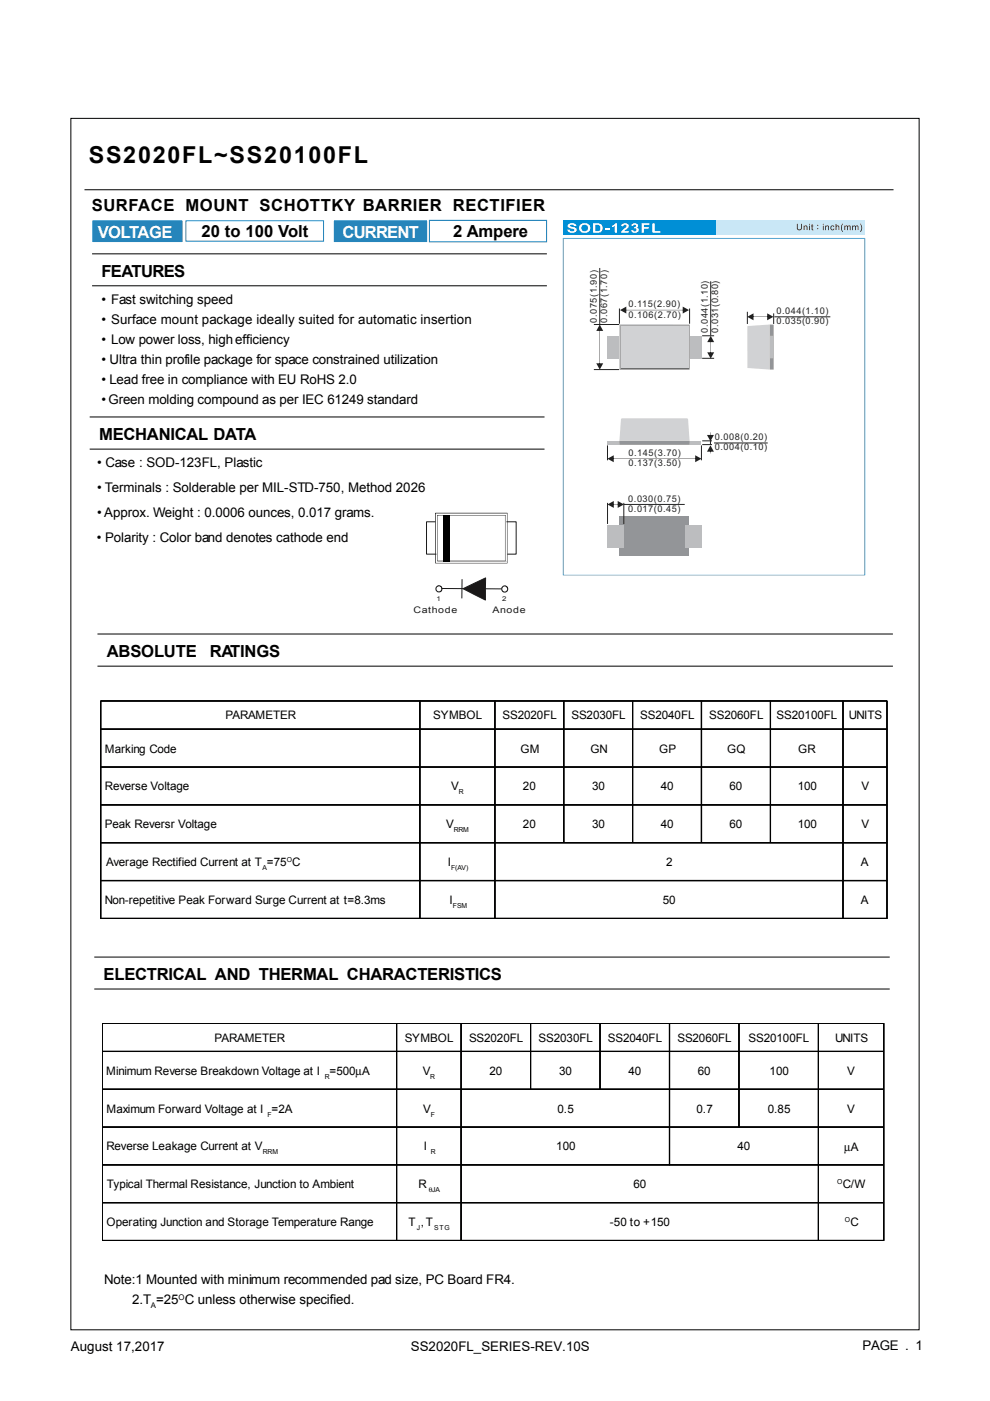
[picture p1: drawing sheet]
<svg xmlns="http://www.w3.org/2000/svg" width="210mm" height="297mm" viewBox="0 0 210 297" stroke-linecap="round" stroke-linejoin="round" font-family="sans-serif">
<defs><g id="words">
<text font-size="4.9" x="18.8" y="34.6">SS2020FL~SS20100FL</text>
<g font-size="3.5">
<text x="19.4" y="44.7">SURFACE MOUNT SCHOTTKY BARRIER RECTIFIER</text>
<text x="42.7" y="50.3">20 to 100 Volt</text>
<text x="96.1" y="50.3">2 Ampere</text>
<text x="21.5" y="58.7">FEATURES</text>
<text x="21" y="93.3">MECHANICAL DATA</text>
<text x="22.7" y="139.3">ABSOLUTE</text>
<text x="44.5" y="139.3">RATINGS</text>
<text x="22" y="207.8">ELECTRICAL AND THERMAL CHARACTERISTICS</text>
</g>
<g font-size="3.5" fill="#fff">
<text x="20.7" y="50.5">VOLTAGE</text>
<text x="72.7" y="50.5">CURRENT</text>
</g>
<g font-size="2.8">
<text x="21.5" y="64.5">• Fast switching speed</text>
<text x="21.5" y="68.8">• Surface mount package ideally suited for automatic insertion</text>
<text x="21.5" y="73">• Low power loss, high efficiency</text>
<text x="21.5" y="77.2">• Ultra thin profile package for space constrained utilization</text>
<text x="21.5" y="81.5">• Lead free in compliance with EU RoHS 2.0</text>
<text x="21.5" y="85.7">• Green molding compound as per IEC 61249 standard</text>
<text x="20.6" y="99.1">• Case : SOD-123FL, Plastic</text>
<text x="20.6" y="104.4">• Terminals : Solderable per MIL-STD-750, Method 2026</text>
<text x="20.6" y="109.6">• Approx. Weight : 0.0006 ounces, 0.017 grams.</text>
<text x="20.6" y="114.9">• Polarity : Color band denotes cathode end</text>
<text x="22.1" y="272.2">Note:1 Mounted with minimum recommended pad size, PC Board FR4.</text>
<text x="28" y="276.5">2.T =25 C unless otherwise specified.</text>
<text x="15" y="286.5">August 17,2017</text>
<text x="87.1" y="286.5">SS2020FL_SERIES-REV.10S</text>
<text x="182.9" y="286.3">PAGE . 1</text>
</g>
<g font-size="2.5">
<text x="47.8" y="152.5">PARAMETER</text>
<text x="91.9" y="152.5">SYMBOL</text>
<text x="106.6" y="152.5">SS2020FL</text>
<text x="121.2" y="152.5">SS2030FL</text>
<text x="135.8" y="152.5">SS2040FL</text>
<text x="150.4" y="152.5">SS2060FL</text>
<text x="164.7" y="152.5">SS20100FL</text>
<text x="180" y="152.5">UNITS</text>
<text x="22.2" y="159.6">Marking Code</text>
<text x="110.3" y="159.6">GM</text>
<text x="125.2" y="159.6">GN</text>
<text x="139.8" y="159.6">GP</text>
<text x="154.1" y="159.6">GQ</text>
<text x="169.3" y="159.6">GR</text>
<text x="22.2" y="167.6">Reverse Voltage</text>
<text x="95.7" y="167.6">V</text>
<text x="110.9" y="167.6">20</text>
<text x="125.5" y="167.6">30</text>
<text x="140.1" y="167.6">40</text>
<text x="154.7" y="167.6">60</text>
<text x="169.1" y="167.6">100</text>
<text x="182.6" y="167.6">V</text>
<text x="22.2" y="175.6">Peak Reversr Voltage</text>
<text x="94.6" y="175.6">V</text>
<text x="110.9" y="175.6">20</text>
<text x="125.5" y="175.6">30</text>
<text x="140.1" y="175.6">40</text>
<text x="154.7" y="175.6">60</text>
<text x="169.1" y="175.6">100</text>
<text x="182.6" y="175.6">V</text>
<text x="22.5" y="183.7">Average Rectified Current at T =75 C</text>
<text x="94.9" y="183.7">I</text>
<text x="141.2" y="183.7">2</text>
<text x="182.5" y="183.7">A</text>
<text x="22.2" y="191.7">Non-repetitive Peak Forward Surge Current at t=8.3ms</text>
<text x="95.3" y="191.7">I</text>
<text x="140.6" y="191.7">50</text>
<text x="182.5" y="191.7">A</text>
<text x="45.5" y="220.9">PARAMETER</text>
<text x="85.8" y="220.9">SYMBOL</text>
<text x="99.4" y="220.9">SS2020FL</text>
<text x="114.2" y="220.9">SS2030FL</text>
<text x="128.9" y="220.9">SS2040FL</text>
<text x="143.6" y="220.9">SS2060FL</text>
<text x="158.7" y="220.9">SS20100FL</text>
<text x="177.1" y="220.9">UNITS</text>
<text x="22.5" y="227.9">Minimum Reverse Breakdown Voltage at I</text>
<text x="69.9" y="227.9">=500μA</text>
<text x="89.6" y="227.9">V</text>
<text x="103.8" y="227.9">20</text>
<text x="118.6" y="227.9">30</text>
<text x="133.3" y="227.9">40</text>
<text x="147.9" y="227.9">60</text>
<text x="163.2" y="227.9">100</text>
<text x="179.6" y="227.9">V</text>
<text x="22.6" y="235.9">Maximum Forward Voltage at I =2A</text>
<text x="89.7" y="235.9">V</text>
<text x="118.2" y="235.9">0.5</text>
<text x="147.7" y="235.9">0.7</text>
<text x="162.8" y="235.9">0.85</text>
<text x="179.6" y="235.9">V</text>
<text x="22.6" y="243.9">Reverse Leakage Current at V</text>
<text x="89.8" y="243.9">I</text>
<text x="117.9" y="243.9">100</text>
<text x="156.4" y="243.9">40</text>
<text x="179" y="244">μA</text>
<text x="22.7" y="251.9">Typical Thermal Resistance, Junction to Ambient</text>
<text x="88.7" y="251.9">R</text>
<text x="134.3" y="251.9">60</text>
<text x="178.7" y="251.9">C/W</text>
<text x="22.6" y="260">Operating Junction and Storage Temperature Range</text>
<text x="86.6" y="260">T ,T</text>
<text x="129.3" y="260">-50 to +150</text>
<text x="180.3" y="260">C</text>
</g>
<g font-size="2" fill="#231f20">
<text x="133.3" y="65.2">0.115(2.90)</text>
<text x="126.6" y="68.4" transform="rotate(-90 126.6 68.4)">0.075(1.90)</text>
<text x="128.8" y="68.4" transform="rotate(-90 128.8 68.4)">0.067(1.70)</text>
<text x="133.3" y="67.3">0.106(2.70)</text>
<text x="150.1" y="70.5" transform="rotate(-90 150.1 70.5)">0.044(1.10)</text>
<text x="152.3" y="70.5" transform="rotate(-90 152.3 70.5)">0.031(0.80)</text>
<text x="164.6" y="66.6">0.044(1.10)</text>
<text x="164.6" y="68.8">0.035(0.90)</text>
<text x="151.6" y="95.5">0.004(0.10)</text>
<text x="151.6" y="93.3">0.008(0.20)</text>
<text x="133.3" y="98.9">0.137(3.50)</text>
<text x="133.3" y="96.7">0.145(3.70)</text>
<text x="133.2" y="106.4">0.030(0.75)</text>
<text x="133.2" y="108.5">0.017(0.45)</text>
</g>
<g font-size="1.9" fill="#1f1a17">
<text x="87.7" y="129.9">Cathode</text>
<text x="104.4" y="130">Anode</text>
</g>
<g font-size="1.7">
<text x="37.9" y="275.5">O</text>
<text x="32" y="277.4">A</text>
</g>
<g font-size="1.5">
<text x="97.3" y="168.4">R</text>
<text x="96.2" y="176.5">RRM</text>
<text x="55.6" y="184.5">A</text>
<text x="60.8" y="182.8">O</text>
<text x="95.7" y="184.5">F(AV)</text>
<text x="96" y="192.5">FSM</text>
<text x="68.8" y="228.7">R</text>
<text x="91.2" y="228.7">R</text>
<text x="56.7" y="236.7">F</text>
<text x="91.4" y="236.7">F</text>
<text x="55.7" y="244.7">RRM</text>
<text x="91.3" y="244.7">R</text>
<text x="177.5" y="251.1">O</text>
<text x="90.9" y="252.7">θJA</text>
<text x="88.4" y="260.8">J</text>
<text x="92.1" y="260.8">STG</text>
<text x="179.1" y="259.1">O</text>
</g>
<g font-size="1.4" fill="#1f1a17">
<text x="92.5" y="127.4">1</text>
<text x="106.5" y="127.5">2</text>
</g>
</g></defs>
<path d="M15 25.1h179.9v256.8h-179.9zM17.9 40.2h171.5M19.5 53.8h96.5M19.5 60.6h96.5" fill="none" stroke="#000" stroke-width=".21"/>
<g fill="#2685bb" stroke="#fff" stroke-width=".34">
<path d="M70.6 46.5h20.1v5h-20.1z" fill-rule="evenodd"/>
<path d="M19.4 46.5h19.5v5h-19.5z" fill-rule="evenodd"/>
</g>
<path d="M39.4 46.8h29.2v4.3h-29.2zM91 46.7h24.9v4.6h-24.9z" fill="none" stroke="#2685bb" stroke-width=".21"/>
<g fill="none" stroke="#000" stroke-width=".21">
<path d="M19 88.4h96.4M19 95.2h96.4M20.7 134.4h168.6M20.7 141.2h168.6M21.3 148.6h166.8v46.2M21.3 154.6h166.8M21.3 148.6v46.2M89 148.6v46.2M104.9 148.6v46.2M105 148.6v46.2M119.5 148.6v30.1M119.6 148.6v30.1"/>
<path d="M134.1 148.6v30.1M134.2 148.6v30.1M148.7 148.6v30.1M148.8 148.6v30.1M163.3 148.6v30.1M163.4 148.6v30.1M178.7 148.6v46.2M178.8 148.6v46.2M188.1 148.6v46.2M21.3 162.6h166.8M21.3 162.7h166.8M21.3 170.6h166.8"/>
<path d="M21.3 170.7h166.8M21.3 178.7h166.8M21.3 186.7h166.8M21.3 194.7h166.8M20 202.9h168.6M20 209.7h168.6M21.7 216.9v46.2M84.1 216.9v46.2M97.8 216.9v46.2M112.5 216.9v14.1M127.2 216.9v14.1M127.3 216.9v14.1"/>
<path d="M141.9 216.9v30.1M142 216.9v30.1M156.6 216.9v22.1M156.7 216.9v22.1M173.5 216.9v46.2M187.3 216.9v46.2M187.4 216.9v46.2M21.6 222.9h165.8M21.6 230.9h165.8M21.6 231h165.8M21.6 238.9h165.8M21.6 239h165.8"/>
<path d="M21.6 246.9h165.8M21.6 247h165.8M21.6 255h165.8M21.6 263.1v-46.2h165.8v46.2M21.6 263h165.8"/>
</g>
<path d="M93.6 124.8l12.7 .1M98 122.9l-.1 3.9" fill="none" stroke="#1f1a17" stroke-width=".21"/>
<path d="M98.2 124.8l4.8-2.3-.1 4.7z" fill-rule="evenodd" fill="#1f1a17"/>
<g fill="none" stroke="#1f1a17" stroke-width=".21">
<path d="M92.3 110.6h-1.9v6.9h2.1M107.4 110.6h2v6.9h-1.8M98.2 124.8l4.8-2.3-.1 4.7z"/>
<circle cx="93" cy="124.8" r=".66"/>
<circle cx="107" cy="124.9" r=".66"/>
</g>
<g fill="#000">
<path d="M92.3 119.4h15.2zM92.3 108.8v10.6h.1v-10.6zM92.3 108.7v.2h15.2v-.2zM107.5 108.8l.1 10.6z" fill-rule="evenodd"/>
<path d="M92.8 118.9v.1h14.4v-.1zM92.7 109.2l.1 9.8zM92.8 109.2l14.4 .1zM107.1 109.2l.1 9.8z" fill-rule="evenodd"/>
</g>
<path d="M94 109.2h1.4v9.8h-1.4z" fill="#000"/>
<path d="M119.4 50.5h64v71.5h-64z" fill="none" stroke="#5eb8e5" stroke-width=".21"/>
<path d="M119.3 46.7h32.7v3.2h-32.7z" fill="#008fd6"/>
<path d="M151.9 46.7h31.5v3.2h-31.5z" fill="#c9e7f6"/>
<g fill="#fff">
<path d="M120.5 47.6l.6-.3 .7 .1 .4 .5h-.5l-.3-.3-.6 .2 .1 .2 .6 .1a.62 .62 0 0 1 .8 .6 .62 .62 0 0 1-.7 .7l-.9-.1-.3-.3-.1-.3h.4l.4 .3 .7-.1v-.2l-.8-.3a.58 .58 0 0 1-.6-.8z"/>
<path d="M128.3 48.4h1v.4h-1z"/>
<path d="M129.8 47.9l.6-.6h.4v2h-.4v-1.4l-.6 .3z"/>
<path d="M131.8 47.6l.5-.3 .6 .1a.53 .53 0 0 1 .4 .7l-.9 .9h.9v.3h-1.6l.1-.4 1-1-.2-.3-.3 .1-.1 .3-.5-.1z"/>
<path d="M133.9 47.6l.6-.3 .6 .2 .2 .5-.3 .3a.56 .56 0 0 1 .4 .6 .56 .56 0 0 1-.6 .5l-.6-.1-.4-.5h.4l.2 .2a.36 .36 0 0 0 .6-.3 .36 .36 0 0 0-.6-.3l.1-.3 .3-.1v-.3a.3 .3 0 0 0-.4 0 .3 .3 0 0 0-.2 .2h-.4z"/>
<path d="M136 47.3h1.7v.4h-1.2v.4h1v.4h-1v.8h-.5z"/>
<path d="M138.3 47.3h.5v1.7h1.2v.3h-1.7z"/>
<path d="M123.1 47.6l.3-.2a1.31 1.31 0 0 1 1.5 .2l.2 .5-.1 .8-.4 .4h-.9a1.01 1.01 0 0 1-.9-.7 1.01 1.01 0 0 1 .3-1zM123.3 48.3a.7 .7 0 0 0 1.4 0 .7 .7 0 0 0-1.4 0z"/>
<path d="M125.7 47.3l1.3 .1a.94 .94 0 0 1 .7 1.3l-.5 .6h-1.5zM126.2 47.7v1.3h.8l.3-.3-.1-.8-.4-.2z"/>
</g>
<g fill="#1f1a17">
<path d="M169 47.5h.1v.9l.2 .3 .5-.2v-1h.2v.9l-.2 .3-.5 .1-.3-.1z"/>
<path d="M170.4 47.9l.1 .1 .2-.2 .5 .1v.9h-.2v-.7l-.1-.2-.3 .2v.7h-.2z"/>
<path d="M172.1 47.6l.2-.1v.4h.1l-.1 .1 .1 .8-.3-.1v-.7h-.1z"/>
<path d="M175 47.9l.1 .1 .3-.2 .3 .1 .1 .9h-.2v-.7l-.2-.2-.2 .1-.1 .8h-.1z"/>
<path d="M176.2 48a.41 .41 0 0 1 .4-.2 .41 .41 0 0 1 .3 .3l-.2-.1a.33 .33 0 0 0-.5 .3 .33 .33 0 0 0 .5 .3v-.2l.2 .1-.2 .3a.41 .41 0 0 1-.6-.3z"/>
<path d="M177.2 47.5h.1v.4l.2-.1 .4 .1v.9h-.1v-.6l-.2-.3-.2 .1-.1 .8h-.1z"/>
<path d="M178.6 47.4h.1a1.67 1.67 0 0 0 0 1.8l-.4-.6 .1-.7z"/>
<path d="M179 47.9l.2 .1 .2-.2 .4 .2 .2-.2 .3 .1v.9h-.1v-.8l-.1-.1-.3 .2v.7h-.2l-.1-.9-.3 .1v.8h-.2z"/>
<path d="M180.7 47.9l.2 .1 .2-.2 .3 .2 .2-.2 .3 .1 .1 .9h-.1v-.7l-.2-.2-.3 .2v.7h-.1v-.7l-.1-.2-.3 .2v.7h-.2z"/>
<path d="M182.3 47.4a1.1 1.1 0 0 1 0 1.8l.3-1z"/>
<path d="M171.5 47.5h.2v.1h-.2zM171.5 47.9h.2v.9h-.2z"/>
<path d="M174.5 47.5h.1v.1h-.1zM174.5 47.9h.1v.9h-.1z"/>
<path d="M173.3 47.7h.2l-.1 .2zM173.3 48.4h.2l-.1 .2h-.1z"/>
</g>
<path d="M158.5 69.1l4.7-.3v9.6l-4.7-.4z" fill-rule="evenodd" fill="#d1d2d4"/>
<path d="M163.2 68.8h.8v9.6h-.8z" fill-rule="evenodd" fill="#939598"/>
<g fill="#bcbdc0">
<path d="M163.2 71.2h.8v4.8h-.8z" fill-rule="evenodd"/>
<path d="M146.2 71.2h2.5v4.8h-2.5z" fill-rule="evenodd"/>
<path d="M128.8 71.2h2.5v4.8h-2.5z" fill-rule="evenodd"/>
</g>
<path d="M131.3 68.8h14.9l-.3 .3h-14.2v8.9l-.4 .4z" fill-rule="evenodd" fill="#a8a9ad"/>
<path d="M131.3 78.4l.4-.4h14.2v-8.9l.3-.3v9.6z" fill-rule="evenodd" fill="#6c6d70"/>
<path d="M131.7 69.1h14.2v8.9h-14.2z" fill-rule="evenodd" fill="#d1d2d4"/>
<path d="M128.8 93.5h19.9v.8h-19.9z" fill-rule="evenodd" fill="#bcbdc0"/>
<path d="M131.3 93.5h14.9v.8h-14.8z" fill-rule="evenodd" fill="#939598"/>
<path d="M131.7 88.8l13.9-.1 .3 .2 .3 4.6h-14.9z" fill-rule="evenodd" fill="#d1d2d4"/>
<path d="M131.3 109.4h14.9v8.5h-14.9z" fill-rule="evenodd" fill="#939598"/>
<g fill="#bcbdc0">
<path d="M128.8 111.3h3.5v4.7h-3.5z" fill-rule="evenodd"/>
<path d="M145.3 111.3h3.4v4.7h-3.4z" fill-rule="evenodd"/>
</g>
<path d="M128.8 106.6v4.5M132.3 106.6v4.5" fill="none" stroke="#231f20" stroke-width=".21"/>
<path d="M128.8 107l1.3-.8v1.5zM130 106.9l1.1 .1zM131 106.2l1.3 .8-1.3 .7z" fill="#231f20"/>
<path d="M128.8 94.4v3.2M148.7 94.4v3.2M132.3 107h12.9" fill="none" stroke="#231f20" stroke-width=".21"/>
<g fill="#231f20">
<path d="M150.6 94.4l.8 1.4h-1.5zM150.6 95.7l.1 .4z"/>
<path d="M128.8 97.3l1.3-.8v1.5zM130 97.2l17.5 .1zM147.4 96.5l1.3 .8-1.3 .7z"/>
</g>
<path d="M131.3 65.4v3.2M146.2 65.4v3.2M148.9 94.3h2.1M148.9 93.5h2.1M150.6 94.8v.5M151.4 93.9h11.4" fill="none" stroke="#231f20" stroke-width=".21"/>
<path d="M131.5 65.7l1.3-.7v1.5zM132.7 65.7l12.2 .1zM144.8 65l1.3 .7-1.3 .8z" fill="#231f20"/>
<path d="M125.9 78.4h5.4M125.9 68.8h5.4" fill="none" stroke="#231f20" stroke-width=".21"/>
<path d="M126.4 77h1.5l-.7 1.4zM127.1 70l.1 7.1zM127.2 68.8l.7 1.4h-1.5z" fill="#231f20"/>
<path d="M127.2 56.8v12.2M158.5 66.1v2.6M164 66.4v2.3" fill="none" stroke="#231f20" stroke-width=".21"/>
<path d="M158.4 67.2l1.4-.8v1.5zM159.6 67.1l3.2 .1zM162.7 66.4l1.3 .8-1.3 .7z" fill="#231f20"/>
<path d="M148.9 76h2.5M148.9 71.2h2.5M164.2 67.2h11.9" fill="none" stroke="#231f20" stroke-width=".21"/>
<path d="M149.9 74.7h1.5l-.7 1.3zM150.6 72.4l.1 2.4zM150.7 71.2l.7 1.3h-1.5z" fill="#231f20"/>
<path d="M150.7 59.6v11.5" fill="none" stroke="#231f20" stroke-width=".21"/>
<path d="M150.6 91.7l.1 .6zM149.9 92.2h1.5l-.8 1.4z" fill="#231f20"/>
<path d="M150.6 93.3v1" fill="none" stroke="#231f20" stroke-width=".21"/>
<use href="#words"/>
</svg>
